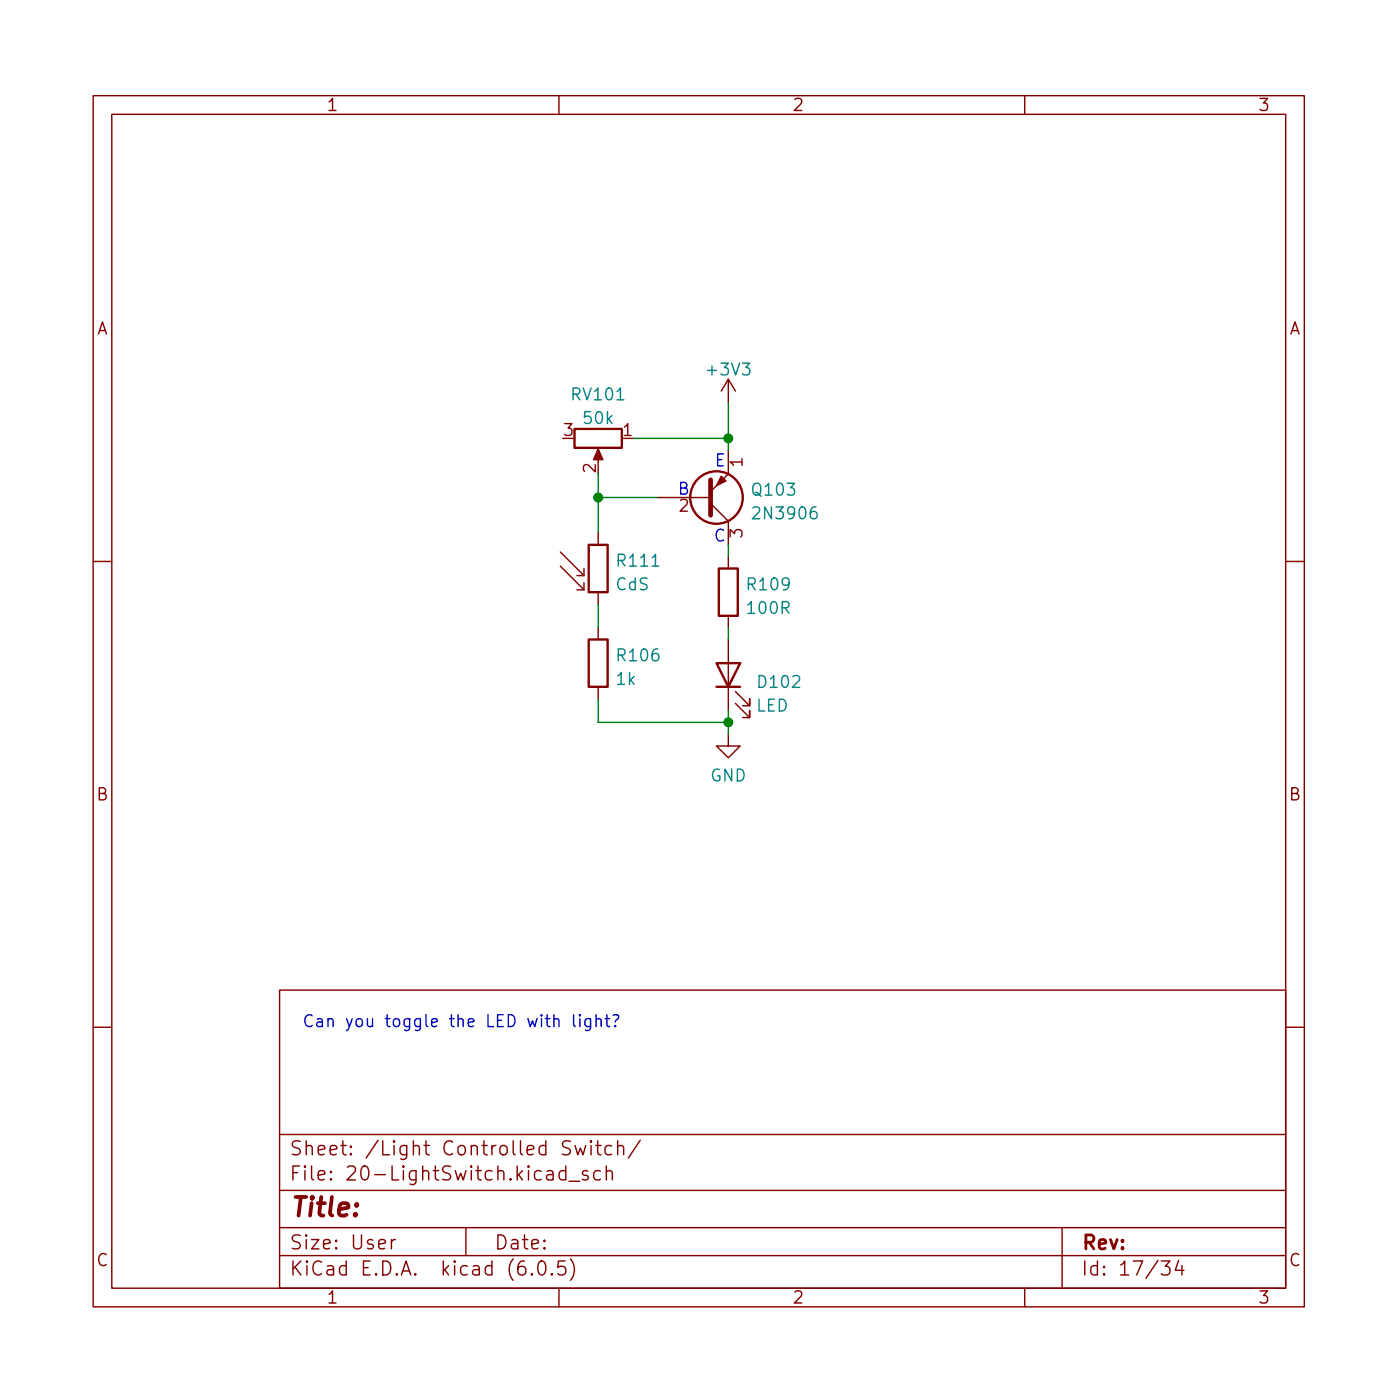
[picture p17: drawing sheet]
<svg xmlns="http://www.w3.org/2000/svg" width="150mm" height="150mm" viewBox="0 0 150 150" stroke-linecap="round" stroke-linejoin="round" font-family="sans-serif">
<defs><g id="words">
<text font-size="2.8" fill="#840000" x="31" y="130.6">Title:</text>
<g font-size="2.1" fill="#840000">
<text x="31" y="124">Sheet: /Light Controlled Switch/</text>
<text x="31" y="126.7">File: 20-LightSwitch.kicad_sch</text>
<text x="31" y="136.9">KiCad E.D.A. kicad (6.0.5)</text>
<text x="31" y="134.1">Size: User</text>
<text x="53" y="134.1">Date:</text>
<text x="116" y="134.1">Rev:</text>
<text x="116" y="136.9">Id: 17/34</text>
</g>
<g font-size="1.8" fill="#840000">
<text x="35" y="11.9">1</text>
<text x="85" y="11.9">2</text>
<text x="135" y="11.9">3</text>
<text x="10.3" y="35.9">A</text>
<text x="138.4" y="35.9">A</text>
<text x="60.5" y="46.8">3</text>
<text x="66.9" y="46.8">1</text>
<text x="64" y="50.7" transform="rotate(-90 64 50.7)">2</text>
<text x="79.7" y="50.1" transform="rotate(-90 79.7 50.1)">1</text>
<text x="72.9" y="54.9">2</text>
<text x="79.7" y="57.7" transform="rotate(-90 79.7 57.7)">3</text>
<text x="10.3" y="85.9">B</text>
<text x="138.4" y="85.9">B</text>
<text x="10.3" y="135.9">C</text>
<text x="138.4" y="135.9">C</text>
<text x="35" y="139.9">1</text>
<text x="85" y="139.9">2</text>
<text x="135" y="139.9">3</text>
</g>
<g font-size="1.8" fill="#008484">
<text x="76.1" y="40.3">+3V3</text>
<text x="61.5" y="43">RV101</text>
<text x="62.7" y="45.5">50k</text>
<text x="80.9" y="53.2">Q103</text>
<text x="81.2" y="55.7">2N3906</text>
<text x="66.1" y="63.4">CdS</text>
<text x="66.4" y="60.8">R111</text>
<text x="80.4" y="63.4">R109</text>
<text x="80.4" y="65.9">100R</text>
<text x="66.4" y="71">R106</text>
<text x="66.2" y="73.5">1k</text>
<text x="81.1" y="76.4">LED</text>
<text x="81.5" y="73.8">D102</text>
<text x="76.2" y="83.9">GND</text>
</g>
<g font-size="1.8" fill="#0000c2">
<text x="72.7" y="53.1">B</text>
<text x="76.7" y="50.1">E</text>
<text x="76.6" y="58.1">C</text>
<text x="32.4" y="110.3">Can you toggle the LED with light?</text>
</g>
</g></defs>
<g fill="none" stroke="#840000" stroke-width=".15">
<path d="M10 10.3h130v130h-130zM12 12.3h126v126h-126zM60 10.3v2M110 10.3v2M60.1 59.2l2.6 2.6M64.2 48.6v1M64.2 57.2v1.3M70.6 53.4h5.7M76.3 54l1.9 1.9v2.6M78.2 48.3v2.6l-1.9 1.9M78.2 40.7l-.8 1.3M78.2 40.7v2.5"/>
<path d="M78.2 59.8v1.2M78.2 40.7l.7 1.3M10 60.3h2M60.1 60.8l2.6 2.5M61.9 63.3h.8M61.9 61.8h.8M62.7 61v.8M62.7 62.6v.7M64.2 63.6v1.2M64.2 67.4v1.2M64.2 73.7v1.3M78.2 78.8v1.3h1.3l-1.3 1.2-1.3-1.2h1.3"/>
<path d="M78.2 66.1v1.3M78.2 68.6v7.7M78.9 75.5l1.6 1.5v-.7v.7h-.8M78.9 74.2l1.6 1.6v-.8v.8h-.8M138 60.3h2M10 110.3h2M30 106.3h108v32h-108zM138 110.3h2M30 134.8h108M30 131.8h108M30 127.8h108M30 121.8h108"/>
<path d="M42 133.1v1M42.4 133.1a.38 .38 0 0 0-.4 .2M50 131.8v3M57.1 136.7l.1 .1-.1 .1-.1-.1 .1-.1v.2M57.9 135.4a.36 .36 0 0 1 .6 .2 .88 .88 0 0 1-.3 1.3 .38 .38 0 0 1-.4-.3 1.17 1.17 0 0 1 .1-1.2zM59.2 136.7l.1 .1-.1 .1v-.1v-.1v.2M60 138.3v2M60.7 135.4h-.8v.7l.2-.2 .5 .1 .1 .2v.5l-.3 .2h-.3l-.2-.2M60.7 125.7h-.4l-.3 .2v.5l.2 .2 .1 .1 .4-.1M60.7 125.2v1.5M61.1 126.8h1.1M61.2 135.1a1.72 1.72 0 0 1 0 2.3"/>
<path d="M61.2 122.5h-.5a.36 .36 0 0 0-.3 .3 .36 .36 0 0 0 .3 .4 .55 .55 0 0 1 .5 .3 .38 .38 0 0 1-.3 .5l-.5-.1M61.7 123l.3 1 .3-.8 .3 .8 .3-1M63.1 125.7h-.4l-.2 .2 .1 .2 .5 .1 .1 .2-.1 .2-.2 .1-.4-.1M63.4 122.5v.1l.1-.1h-.1v.1M63.4 123v1M63.9 123h.6M64.2 122.5v1.2v.2l.3 .1M64.4 125.7h-.4l-.3 .2v.5l.2 .2 .1 .1 .4-.1M65.1 125.8a.37 .37 0 0 1 .6 .1v.8M65.1 125.2v1.5M65.7 123h-.5l-.3 .2v.5l.2 .2 .1 .1 .5-.1M66.3 123.1a.37 .37 0 0 1 .6 .1v.8"/>
<path d="M66.3 122.5v1.5M68.7 122.4l-1.3 1.9M110 138.3v2M114 131.8v6.5M124.7 135.4h.9l-.5 .5a.41 .41 0 0 1 .5 .3v.4l-.2 .2-.5 .1-.2-.2M126.5 135.3l-.3 1.1h.9M126.9 135.9v1"/>
</g>
<g fill="#840000" stroke="#840000" stroke-width=".15">
<path d="M64.2 48.2l.5 1.1h-1z"/>
<path d="M77.4 51.1l.5 .5-1 .5z"/>
</g>
<g fill="none" stroke="#840000" stroke-width=".25">
<path d="M61.7 46h5.1v2.1h-5.1zM63.2 58.5h2v5.1h-2zM63.2 68.6h2v5.1h-2zM76.9 71.2h2.6l-1.3 2.5zM76.9 73.7h2.6M77.2 61h2v5.1h-2z"/>
<circle cx="76.9" cy="53.4" r="2.82"/>
</g>
<path d="M76.3 51.5v3.8" fill="none" stroke="#840000" stroke-width=".51"/>
<path d="M61.6 108.9v1.1l.2 .2M62.2 108.9v.1h.1l-.1-.1v.1M62.2 109.4v.8M63.4 109.4v1a.34 .34 0 0 1-.6 .2M63.4 109.4h-.4l-.2 .2v.4l.1 .1 .1 .1 .4-.1M64 109.5a.32 .32 0 0 1 .5 0v.7M64 108.9v1.3M65 109.4h.4M65.1 108.9v1.1l.1 .1 .2 .1M65.8 109l.4-.1a.32 .32 0 0 1 .2 .4 .32 .32 0 0 1-.3 .2v.2M66.1 110.1v.1l-.1-.1h.1v.1" fill="none" stroke="#0000c2" stroke-width=".15"/>
<path d="M64.2 50.9v6.3M64.2 53.4h6.4M68 47.1h10.2M78.2 43.2v5.1M78.2 58.5v1.3M64.2 64.8v2.6M64.2 75v2.5h14M78.2 67.4v1.2M78.2 76.3v2.5" fill="none" stroke="#008400" stroke-width=".15"/>
<g fill="#008400" stroke="#008400" stroke-width=".15">
<circle cx="78.2" cy="47.1" r=".46"/>
<circle cx="78.2" cy="77.5" r=".46"/>
<circle cx="64.2" cy="53.4" r=".46"/>
</g>
<use href="#words"/>
</svg>
